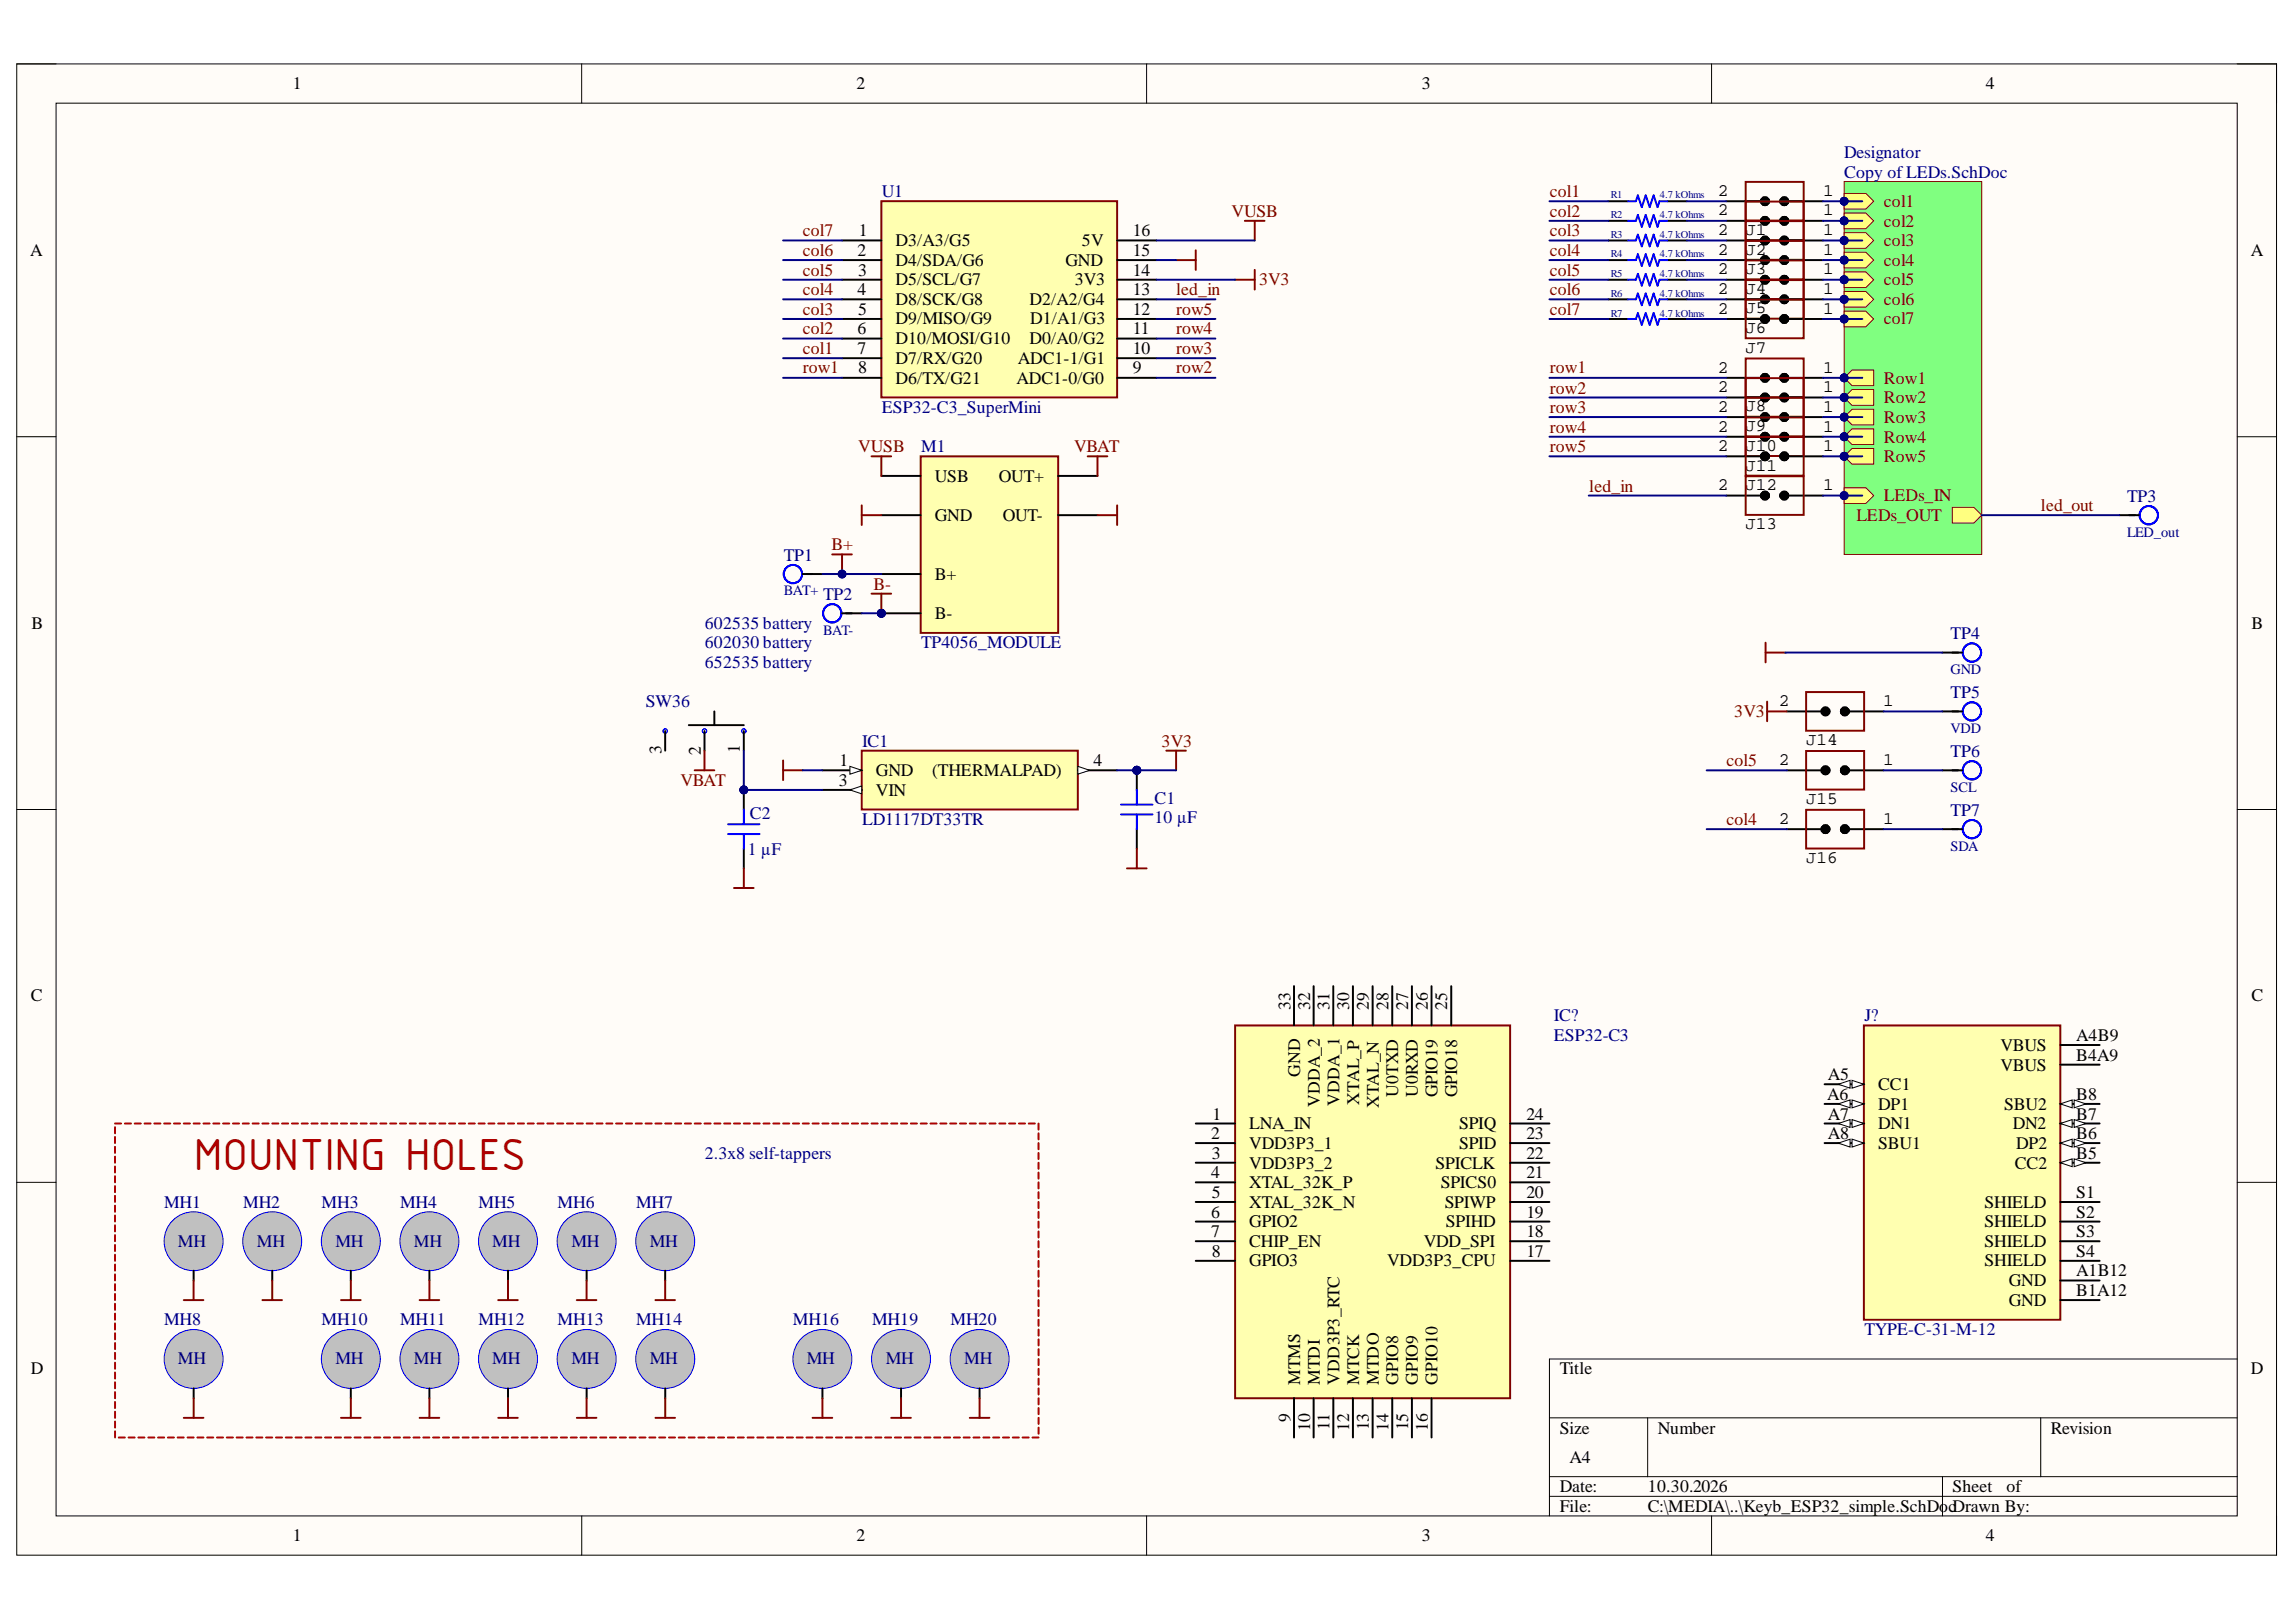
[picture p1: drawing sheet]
<svg xmlns="http://www.w3.org/2000/svg" width="297mm" height="210mm" viewBox="0 0 297 210" stroke-linecap="round" stroke-linejoin="round" font-family="sans-serif">
<defs><g id="words">
<text font-size="6.3" fill="#c00" x="25.1" y="151.4">MOUNTING HOLES</text>
<g font-size="2.3">
<text x="37.9" y="11.6">1</text>
<text x="110.8" y="11.6">2</text>
<text x="183.9" y="11.6">3</text>
<text x="256.9" y="11.6">4</text>
<text x="222.3" y="25.3">2</text>
<text x="222.3" y="27.9">2</text>
<text x="235.9" y="25.3">1</text>
<text x="235.9" y="27.9">1</text>
<text x="3.9" y="33.1">A</text>
<text x="111" y="33.1">2</text>
<text x="111" y="35.7">3</text>
<text x="111.1" y="30.6">1</text>
<text x="115.9" y="31.9">D3/A3/G5</text>
<text x="115.9" y="34.4">D4/SDA/G6</text>
<text x="137.9" y="34.4">GND</text>
<text x="140" y="31.9">5V</text>
<text x="146.6" y="35.7">14</text>
<text x="146.6" y="33.1">15</text>
<text x="146.6" y="30.6">16</text>
<text x="222.3" y="30.4">2</text>
<text x="222.3" y="32.9">2</text>
<text x="222.3" y="35.5">2</text>
<text x="225.8" y="30.4">J1</text>
<text x="225.8" y="32.9">J2</text>
<text x="225.8" y="35.5">J3</text>
<text x="235.9" y="30.4">1</text>
<text x="235.9" y="32.9">1</text>
<text x="235.9" y="35.5">1</text>
<text x="291.2" y="33.1">A</text>
<text x="111" y="38.2">4</text>
<text x="111" y="40.7">5</text>
<text x="115.9" y="36.9">D5/SCL/G7</text>
<text x="115.9" y="39.5">D8/SCK/G8</text>
<text x="115.9" y="42">D9/MISO/G9</text>
<text x="133.2" y="39.5">D2/A2/G4</text>
<text x="133.3" y="42">D1/A1/G3</text>
<text x="139" y="36.9">3V3</text>
<text x="146.6" y="40.7">12</text>
<text x="146.6" y="38.2">13</text>
<text x="222.3" y="38.1">2</text>
<text x="222.3" y="40.6">2</text>
<text x="225.8" y="38">J4</text>
<text x="225.8" y="40.6">J5</text>
<text x="235.9" y="38.1">1</text>
<text x="235.9" y="40.6">1</text>
<text x="111" y="43.3">6</text>
<text x="111" y="45.8">7</text>
<text x="115.9" y="44.5">D10/MOSI/G10</text>
<text x="115.9" y="47.1">D7/RX/G20</text>
<text x="131.7" y="47.1">ADC1-1/G1</text>
<text x="133.2" y="44.5">D0/A0/G2</text>
<text x="146.6" y="45.8">10</text>
<text x="146.6" y="43.3">11</text>
<text x="225.8" y="43.1">J6</text>
<text x="225.8" y="45.6">J7</text>
<text x="111" y="48.3">8</text>
<text x="115.9" y="49.7">D6/TX/G21</text>
<text x="131.5" y="49.7">ADC1-0/G0</text>
<text x="146.6" y="48.3">9</text>
<text x="222.3" y="48.2">2</text>
<text x="222.3" y="50.8">2</text>
<text x="222.3" y="53.3">2</text>
<text x="225.8" y="53.2">J8</text>
<text x="235.9" y="48.2">1</text>
<text x="235.9" y="50.8">1</text>
<text x="235.9" y="53.3">1</text>
<text x="222.3" y="55.8">2</text>
<text x="222.3" y="58.4">2</text>
<text x="225.8" y="55.8">J9</text>
<text x="225.8" y="58.4">J10</text>
<text x="235.9" y="55.8">1</text>
<text x="235.9" y="58.4">1</text>
<text x="120.9" y="62.3">USB</text>
<text x="129.2" y="62.3">OUT+</text>
<text x="222.3" y="63.4">2</text>
<text x="225.8" y="60.9">J11</text>
<text x="225.8" y="63.4">J12</text>
<text x="235.9" y="63.4">1</text>
<text x="120.9" y="67.4">GND</text>
<text x="129.7" y="67.4">OUT-</text>
<text x="225.8" y="68.5">J13</text>
<text x="120.9" y="75">B+</text>
<text x="4.1" y="81.4">B</text>
<text x="120.9" y="80.1">B-</text>
<text x="291.3" y="81.4">B</text>
<text x="230.1" y="91.4">2</text>
<text x="243.7" y="91.4">1</text>
<text x="85.6" y="97.6" transform="rotate(-90 85.6 97.6)">3</text>
<text x="90.7" y="97.7" transform="rotate(-90 90.7 97.7)">2</text>
<text x="95.7" y="97.5" transform="rotate(-90 95.7 97.5)">1</text>
<text x="108.5" y="101.7">3</text>
<text x="108.6" y="99.2">1</text>
<text x="113.3" y="100.4">GND</text>
<text x="120.6" y="100.4">(THERMALPAD)</text>
<text x="141.5" y="99.2">4</text>
<text x="230.1" y="99">2</text>
<text x="233.7" y="96.4">J14</text>
<text x="243.7" y="99">1</text>
<text x="113.3" y="103">VIN</text>
<text x="230.1" y="106.6">2</text>
<text x="233.7" y="104.1">J15</text>
<text x="243.7" y="106.6">1</text>
<text x="233.7" y="111.7">J16</text>
<text x="4" y="129.6">C</text>
<text x="166.9" y="130.7" transform="rotate(-90 166.9 130.7)">33</text>
<text x="169.5" y="130.7" transform="rotate(-90 169.5 130.7)">32</text>
<text x="172" y="130.7" transform="rotate(-90 172 130.7)">31</text>
<text x="174.6" y="130.7" transform="rotate(-90 174.6 130.7)">30</text>
<text x="177.1" y="130.7" transform="rotate(-90 177.1 130.7)">29</text>
<text x="179.6" y="130.7" transform="rotate(-90 179.6 130.7)">28</text>
<text x="182.2" y="130.7" transform="rotate(-90 182.2 130.7)">27</text>
<text x="184.7" y="130.7" transform="rotate(-90 184.7 130.7)">26</text>
<text x="187.2" y="130.7" transform="rotate(-90 187.2 130.7)">25</text>
<text x="291.3" y="129.6">C</text>
<text x="258.8" y="136">VBUS</text>
<text x="268.6" y="134.7">A4B9</text>
<text x="268.6" y="137.3">B4A9</text>
<text x="168.2" y="139.3" transform="rotate(-90 168.2 139.3)">GND</text>
<text x="170.7" y="143.3" transform="rotate(-90 170.7 143.3)">VDDA_2</text>
<text x="173.3" y="143.1" transform="rotate(-90 173.3 143.1)">VDDA_1</text>
<text x="175.8" y="142.9" transform="rotate(-90 175.8 142.9)">XTAL_P</text>
<text x="178.4" y="143.4" transform="rotate(-90 178.4 143.4)">XTAL_N</text>
<text x="180.9" y="141.9" transform="rotate(-90 180.9 141.9)">U0TXD</text>
<text x="183.4" y="142" transform="rotate(-90 183.4 142)">U0RXD</text>
<text x="186" y="142" transform="rotate(-90 186 142)">GPIO19</text>
<text x="188.5" y="142" transform="rotate(-90 188.5 142)">GPIO18</text>
<text x="236.4" y="142.4">A6</text>
<text x="236.5" y="139.8">A5</text>
<text x="243" y="141.1">CC1</text>
<text x="243" y="143.6">DP1</text>
<text x="258.8" y="138.5">VBUS</text>
<text x="259.3" y="143.6">SBU2</text>
<text x="268.6" y="142.4">B8</text>
<text x="156.7" y="147.4">2</text>
<text x="156.8" y="150">3</text>
<text x="156.9" y="144.9">1</text>
<text x="161.6" y="146.2">LNA_IN</text>
<text x="161.6" y="148.7">VDD3P3_1</text>
<text x="188.8" y="146.2">SPIQ</text>
<text x="188.8" y="148.7">SPID</text>
<text x="197.5" y="144.9">24</text>
<text x="197.5" y="147.4">23</text>
<text x="197.5" y="150">22</text>
<text x="236.5" y="144.9">A7</text>
<text x="236.5" y="147.4">A8</text>
<text x="243" y="146.2">DN1</text>
<text x="243" y="148.7">SBU1</text>
<text x="260.4" y="146.2">DN2</text>
<text x="260.8" y="148.7">DP2</text>
<text x="268.6" y="144.9">B7</text>
<text x="268.6" y="147.4">B6</text>
<text x="268.6" y="150">B5</text>
<text x="156.7" y="152.5">4</text>
<text x="156.8" y="155">5</text>
<text x="161.6" y="151.2">VDD3P3_2</text>
<text x="161.6" y="153.8">XTAL_32K_P</text>
<text x="185.7" y="151.2">SPICLK</text>
<text x="186.4" y="153.8">SPICS0</text>
<text x="197.5" y="152.5">21</text>
<text x="197.5" y="155">20</text>
<text x="260.6" y="151.2">CC2</text>
<text x="268.6" y="155">S1</text>
<text x="156.7" y="157.6">6</text>
<text x="156.7" y="160.1">7</text>
<text x="161.6" y="156.3">XTAL_32K_N</text>
<text x="161.6" y="158.8">GPIO2</text>
<text x="161.6" y="161.4">CHIP_EN</text>
<text x="184.2" y="161.4">VDD_SPI</text>
<text x="186.9" y="156.3">SPIWP</text>
<text x="187.1" y="158.8">SPIHD</text>
<text x="197.5" y="157.6">19</text>
<text x="197.5" y="160.1">18</text>
<text x="256.8" y="156.3">SHIELD</text>
<text x="256.8" y="158.8">SHIELD</text>
<text x="256.8" y="161.4">SHIELD</text>
<text x="268.6" y="157.6">S2</text>
<text x="268.6" y="160.1">S3</text>
<text x="156.8" y="162.6">8</text>
<text x="161.6" y="163.9">GPIO3</text>
<text x="179.5" y="163.9">VDD3P3_CPU</text>
<text x="197.5" y="162.6">17</text>
<text x="256.8" y="163.9">SHIELD</text>
<text x="259.9" y="166.4">GND</text>
<text x="268.6" y="162.6">S4</text>
<text x="268.6" y="165.2">A1B12</text>
<text x="268.6" y="167.7">B1A12</text>
<text x="259.9" y="169">GND</text>
<text x="4" y="177.8">D</text>
<text x="168.2" y="179.2" transform="rotate(-90 168.2 179.2)">MTMS</text>
<text x="170.7" y="179.2" transform="rotate(-90 170.7 179.2)">MTDI</text>
<text x="173.3" y="179.2" transform="rotate(-90 173.3 179.2)">VDD3P3_RTC</text>
<text x="175.8" y="179.2" transform="rotate(-90 175.8 179.2)">MTCK</text>
<text x="178.4" y="179.2" transform="rotate(-90 178.4 179.2)">MTDO</text>
<text x="180.9" y="179.2" transform="rotate(-90 180.9 179.2)">GPIO8</text>
<text x="183.4" y="179.2" transform="rotate(-90 183.4 179.2)">GPIO9</text>
<text x="186" y="179.2" transform="rotate(-90 186 179.2)">GPIO10</text>
<text x="201.8" y="177.8">Title</text>
<text x="291.2" y="177.8">D</text>
<text x="166.9" y="184" transform="rotate(-90 166.9 184)">9</text>
<text x="169.5" y="185.2" transform="rotate(-90 169.5 185.2)">10</text>
<text x="172" y="185" transform="rotate(-90 172 185)">11</text>
<text x="174.6" y="185.2" transform="rotate(-90 174.6 185.2)">12</text>
<text x="177.1" y="185.1" transform="rotate(-90 177.1 185.1)">13</text>
<text x="179.6" y="185.2" transform="rotate(-90 179.6 185.2)">14</text>
<text x="182.2" y="185.1" transform="rotate(-90 182.2 185.1)">15</text>
<text x="184.7" y="185.2" transform="rotate(-90 184.7 185.2)">16</text>
<text x="201.8" y="185.5">Size</text>
<text x="214.5" y="185.5">Number</text>
<text x="265.3" y="185.5">Revision</text>
<text x="203.1" y="189.3">A4</text>
<text x="201.8" y="193.1">Date:</text>
<text x="201.8" y="195.7">File:</text>
<text x="213.2" y="193.1">10.30.2026</text>
<text x="213.2" y="195.7">C:\MEDIA\..\Keyb_ESP32_simple.SchDocDrawn By:</text>
<text x="252.6" y="193.1">Sheet</text>
<text x="259.6" y="193.1">of</text>
<text x="37.9" y="199.5">1</text>
<text x="110.8" y="199.5">2</text>
<text x="183.9" y="199.5">3</text>
<text x="256.9" y="199.5">4</text>
</g>
<g font-size="2.3" fill="#000080">
<text x="238.6" y="20.4">Designator</text>
<text x="238.6" y="23">Copy ofLEDs.SchDoc</text>
<text x="114.1" y="25.5">U1</text>
<text x="114.1" y="53.5">ESP32-C3_SuperMini</text>
<text x="119.2" y="58.5">M1</text>
<text x="275.2" y="65">TP3</text>
<text x="101.4" y="72.6">TP1</text>
<text x="106.5" y="77.6">TP2</text>
<text x="91.2" y="81.4">602535 battery</text>
<text x="91.2" y="83.9">602030 battery</text>
<text x="119.2" y="83.9">TP4056_MODULE</text>
<text x="252.4" y="82.7">TP4</text>
<text x="91.2" y="86.4">652535 battery</text>
<text x="83.6" y="91.5">SW36</text>
<text x="252.4" y="90.3">TP5</text>
<text x="111.5" y="96.6">IC1</text>
<text x="252.4" y="98">TP6</text>
<text x="97" y="106">C2</text>
<text x="111.5" y="106.8">LD1117DT33TR</text>
<text x="149.4" y="106.5">10 µF</text>
<text x="149.4" y="104">C1</text>
<text x="252.4" y="105.6">TP7</text>
<text x="96.7" y="110.6">1 µF</text>
<text x="201" y="132.1">IC?</text>
<text x="201" y="134.7">ESP32-C3</text>
<text x="241.2" y="132.1">J?</text>
<text x="91.2" y="150">2.3x8 self-tappers</text>
<text x="21.2" y="156.3">MH1</text>
<text x="23" y="161.4">MH</text>
<text x="31.5" y="156.3">MH2</text>
<text x="33.2" y="161.4">MH</text>
<text x="41.6" y="156.3">MH3</text>
<text x="43.4" y="161.4">MH</text>
<text x="51.8" y="156.3">MH4</text>
<text x="53.5" y="161.4">MH</text>
<text x="61.9" y="156.3">MH5</text>
<text x="63.7" y="161.4">MH</text>
<text x="72.1" y="156.3">MH6</text>
<text x="73.9" y="161.4">MH</text>
<text x="82.3" y="156.3">MH7</text>
<text x="84.1" y="161.4">MH</text>
<text x="21.2" y="171.5">MH8</text>
<text x="41.6" y="171.5">MH10</text>
<text x="51.8" y="171.5">MH11</text>
<text x="61.9" y="171.5">MH12</text>
<text x="72.1" y="171.5">MH13</text>
<text x="82.3" y="171.5">MH14</text>
<text x="102.6" y="171.5">MH16</text>
<text x="112.8" y="171.5">MH19</text>
<text x="123" y="171.5">MH20</text>
<text x="241.2" y="172.8">TYPE-C-31-M-12</text>
<text x="23" y="176.6">MH</text>
<text x="43.4" y="176.6">MH</text>
<text x="53.5" y="176.6">MH</text>
<text x="63.7" y="176.6">MH</text>
<text x="73.9" y="176.6">MH</text>
<text x="84.1" y="176.6">MH</text>
<text x="104.4" y="176.6">MH</text>
<text x="114.6" y="176.6">MH</text>
<text x="124.7" y="176.6">MH</text>
</g>
<g font-size="2.3" fill="#800000">
<text x="159.3" y="28">VUSB</text>
<text x="200.5" y="25.5">col1</text>
<text x="200.5" y="28">col2</text>
<text x="243.7" y="26.8">col1</text>
<text x="243.7" y="29.3">col2</text>
<text x="103.9" y="35.7">col5</text>
<text x="103.9" y="33.1">col6</text>
<text x="103.9" y="30.6">col7</text>
<text x="200.5" y="30.6">col3</text>
<text x="200.5" y="33.1">col4</text>
<text x="200.5" y="35.7">col5</text>
<text x="243.7" y="34.4">col4</text>
<text x="243.7" y="31.9">col3</text>
<text x="103.9" y="40.7">col3</text>
<text x="103.9" y="38.2">col4</text>
<text x="152.1" y="38.2">led_in</text>
<text x="152.1" y="40.7">row5</text>
<text x="162.9" y="36.9">3V3</text>
<text x="200.5" y="38.2">col6</text>
<text x="200.5" y="40.7">col7</text>
<text x="243.7" y="42">col7</text>
<text x="243.7" y="36.9">col5</text>
<text x="243.7" y="39.5">col6</text>
<text x="103.9" y="45.8">col1</text>
<text x="103.9" y="43.3">col2</text>
<text x="152.1" y="45.8">row3</text>
<text x="152.1" y="43.3">row4</text>
<text x="103.9" y="48.3">row1</text>
<text x="152.1" y="48.3">row2</text>
<text x="200.5" y="48.3">row1</text>
<text x="200.5" y="50.9">row2</text>
<text x="200.5" y="53.5">row3</text>
<text x="243.7" y="49.7">Row1</text>
<text x="243.7" y="52.2">Row2</text>
<text x="111" y="58.5">VUSB</text>
<text x="139" y="58.5">VBAT</text>
<text x="200.5" y="56">row4</text>
<text x="200.5" y="58.5">row5</text>
<text x="243.7" y="59.8">Row5</text>
<text x="243.7" y="54.7">Row3</text>
<text x="243.7" y="57.3">Row4</text>
<text x="205.6" y="63.6">led_in</text>
<text x="243.7" y="64.9">LEDs_IN</text>
<text x="107.6" y="71.2">B+</text>
<text x="240.2" y="67.4">LEDs_OUT</text>
<text x="264" y="66.2">led_out</text>
<text x="113" y="76.3">B-</text>
<text x="224.4" y="92.8">3V3</text>
<text x="88" y="101.7">VBAT</text>
<text x="150.3" y="96.6">3V3</text>
<text x="223.4" y="99.2">col5</text>
<text x="223.4" y="106.8">col4</text>
</g>
<g font-size="1.9" fill="#000080">
<text x="275.2" y="69.4">LED_out</text>
<text x="101.4" y="77">BAT+</text>
<text x="106.5" y="82.1">BAT-</text>
<text x="252.4" y="87.3">GND</text>
<text x="252.4" y="94.9">VDD</text>
<text x="252.4" y="102.5">SCL</text>
<text x="252.4" y="110.1">SDA</text>
</g>
<g font-size="1.4" fill="#000080">
<text x="208.4" y="28.2">R2</text>
<text x="208.4" y="25.7">R1</text>
<text x="214.7" y="28.2">4.7 kOhms</text>
<text x="214.7" y="25.7">4.7 kOhms</text>
<text x="208.4" y="35.9">R5</text>
<text x="208.4" y="33.3">R4</text>
<text x="208.4" y="30.8">R3</text>
<text x="214.7" y="35.9">4.7 kOhms</text>
<text x="214.7" y="33.3">4.7 kOhms</text>
<text x="214.7" y="30.8">4.7 kOhms</text>
<text x="208.4" y="41">R7</text>
<text x="208.4" y="38.4">R6</text>
<text x="214.7" y="41">4.7 kOhms</text>
<text x="214.7" y="38.4">4.7 kOhms</text>
</g>
</g></defs>
<path d="M2.2 8.3h292.3v193h-292.3z" fill-rule="evenodd" fill="#fffcf8"/>
<path d="M2.2 8.3h292.3v193h-292.3z" fill="none" stroke="#000" stroke-width=".13"/>
<path d="M7.3 13.4h282.1v182.8h-282.1z" fill-rule="evenodd" fill="#fffcf8"/>
<g fill="none" stroke="#000" stroke-width=".13">
<path d="M2.2 8.3h5.1M7.3 13.4h282.1v182.8h-282.1zM75.3 8.3v5M148.3 8.3v5M221.4 8.3v5.1M289.4 8.3h5.1v5.1M2.2 56.5h5.1M289.4 56.5h5.1M2.2 104.8h5.1M289.4 104.8h5.1M2.2 153h5.1M289.4 153h5.1"/>
<path d="M289.4 175.9h-88.9v20.3M75.3 196.2v5.1M148.3 196.2v5.1M200.5 183.5h88.9M200.5 191.1h88.9M200.5 193.6h88.9M213.2 183.5v7.6M221.4 196.2v5.1M251.3 191.1v5.1M264 183.5v7.6M294.5 196.2v5.1"/>
</g>
<path d="M114 26h30.5v25.4h-30.5z" fill-rule="evenodd" fill="#ffffb0"/>
<path d="M114 26h30.5v25.4h-30.5zM159.8 36.2h2.5M161.1 28.6h2.5M162.3 28.6v2.5M162.3 34.9v2.6" fill="none" stroke="#800000" stroke-width=".25"/>
<g fill="none" stroke="#000" stroke-width=".25">
<path d="M108.9 31.1h5.1M108.9 33.7h5.1M108.9 36.2h5.1M108.9 38.7h5.1M144.5 31.1h5.1M144.5 33.7h5.1M144.5 36.2h5.1M144.5 38.7h5.1M108.9 41.3h5.1M108.9 43.8h5.1M108.9 46.4h5.1M108.9 48.9h5.1"/>
<path d="M144.5 41.3h5.1M144.5 43.8h5.1M144.5 46.4h5.1M144.5 48.9h5.1"/>
</g>
<circle cx="114" cy="79.4" r=".51" fill="#000080"/>
<circle cx="114" cy="79.4" r=".51" fill="none" stroke="#000080" stroke-width=".13"/>
<path d="M119.1 59.1h17.8v22.8h-17.8z" fill-rule="evenodd" fill="#ffffb0"/>
<path d="M119.1 59.1h17.8v22.8h-17.8z" fill="none" stroke="#800000" stroke-width=".25"/>
<path d="M114 61.6h5.1M114 66.7h5.1M114 74.3h5.1M114 79.4h5.1M136.9 61.6h5.1M136.9 66.7h5.1" fill="none" stroke="#000" stroke-width=".25"/>
<circle cx="114" cy="79.4" r=".51" fill="#000080"/>
<circle cx="114" cy="79.4" r=".51" fill="none" stroke="#000080" stroke-width=".13"/>
<path d="M111.5 97.1h27.9v7.7h-27.9z" fill-rule="evenodd" fill="#ffffb0"/>
<path d="M111.5 97.1h27.9v7.7h-27.9z" fill="none" stroke="#800000" stroke-width=".25"/>
<path d="M106.4 99.7h5.1" fill="none" stroke="#000" stroke-width=".25"/>
<path d="M110 99.2l1.5 .5-1.5 .5z" fill="#f8fcff"/>
<path d="M110 99.2l1.5 .5-1.5 .5z" fill="none" stroke="#000" stroke-width=".13"/>
<path d="M106.4 102.2h5.1" fill="none" stroke="#000" stroke-width=".25"/>
<path d="M110 102.2l1.5-.5v1z" fill="#f8fcff"/>
<path d="M110 102.2l1.5-.5v1z" fill="none" stroke="#000" stroke-width=".13"/>
<path d="M139.4 99.7h5.1" fill="none" stroke="#000" stroke-width=".25"/>
<path d="M139.4 99.2l1.6 .5-1.6 .5z" fill="#f8fcff"/>
<path d="M139.4 99.2l1.6 .5-1.6 .5z" fill="none" stroke="#000" stroke-width=".13"/>
<circle cx="147.1" cy="99.7" r=".51" fill="#000080"/>
<circle cx="147.1" cy="99.7" r=".51" fill="none" stroke="#000080" stroke-width=".13"/>
<path d="M147.1 99.7v2.5M147.1 107.3v2.5" fill="none" stroke="#000" stroke-width=".25"/>
<circle cx="147.1" cy="99.7" r=".51" fill="#000080"/>
<circle cx="147.1" cy="99.7" r=".51" fill="none" stroke="#000080" stroke-width=".13"/>
<path d="M145 104.1h4.1M145 105.4h4.1M147.1 102.2v1.9M147.1 105.4v1.9" fill="none" stroke="#00f" stroke-width=".25"/>
<path d="M145.8 112.4h2.5M147.1 109.8v2.6" fill="none" stroke="#800000" stroke-width=".25"/>
<circle cx="96.2" cy="102.2" r=".51" fill="#000080"/>
<circle cx="96.2" cy="102.2" r=".51" fill="none" stroke="#000080" stroke-width=".13"/>
<path d="M96.2 102.2v2.6M96.2 109.8v2.6" fill="none" stroke="#000" stroke-width=".25"/>
<circle cx="96.2" cy="102.2" r=".51" fill="#000080"/>
<circle cx="96.2" cy="102.2" r=".51" fill="none" stroke="#000080" stroke-width=".13"/>
<g fill="none" stroke="#00f" stroke-width=".25">
<path d="M94.2 106.7h4.1M94.2 107.9h4.1M96.2 104.8v1.9M96.2 107.9v1.9"/>
<circle cx="102.6" cy="74.3" r="1.19"/>
<circle cx="107.7" cy="79.4" r="1.19"/>
</g>
<path d="M107.7 71.7h2.5M108.9 71.7v2.6M101.3 98.4v2.6M101.3 99.7h2.6M95 114.9h2.5M96.2 112.4v2.5" fill="none" stroke="#800000" stroke-width=".25"/>
<path d="M103.9 74.3h2.5M108.9 79.4h2.6" fill="none" stroke="#000" stroke-width=".25"/>
<circle cx="108.9" cy="74.3" r=".51" fill="#000080"/>
<circle cx="108.9" cy="74.3" r=".51" fill="none" stroke="#000080" stroke-width=".13"/>
<path d="M112.7 76.8h2.6M114 76.8v2.6" fill="none" stroke="#800000" stroke-width=".25"/>
<circle cx="114" cy="79.4" r=".51" fill="#000080"/>
<circle cx="114" cy="79.4" r=".51" fill="none" stroke="#000080" stroke-width=".13"/>
<path d="M152.2 33.7h2.5M154.7 32.4v2.5M112.7 59.1h2.6M114 59.1v2.5M140.7 59.1h2.6M142 59.1v2.5M111.5 65.4v2.5M111.5 66.7h2.5M142 66.7h2.5M144.5 65.4v2.5M150.9 97.1h2.5M152.2 97.1v2.6" fill="none" stroke="#800000" stroke-width=".25"/>
<path d="M238.6 23.5h17.8v48.2h-17.8z" fill-rule="evenodd" fill="#80ff80"/>
<path d="M238.6 23.5h17.8v48.2h-17.8z" fill="none" stroke="#800000" stroke-width=".13"/>
<circle cx="238.6" cy="26" r=".51" fill="#000080"/>
<circle cx="238.6" cy="26" r=".51" fill="none" stroke="#000080" stroke-width=".13"/>
<circle cx="238.6" cy="33.7" r=".51" fill="#000080"/>
<circle cx="238.6" cy="33.7" r=".51" fill="none" stroke="#000080" stroke-width=".13"/>
<circle cx="238.6" cy="28.6" r=".51" fill="#000080"/>
<circle cx="238.6" cy="28.6" r=".51" fill="none" stroke="#000080" stroke-width=".13"/>
<circle cx="238.6" cy="41.3" r=".51" fill="#000080"/>
<circle cx="238.6" cy="41.3" r=".51" fill="none" stroke="#000080" stroke-width=".13"/>
<circle cx="238.6" cy="36.2" r=".51" fill="#000080"/>
<circle cx="238.6" cy="36.2" r=".51" fill="none" stroke="#000080" stroke-width=".13"/>
<circle cx="238.6" cy="31.1" r=".51" fill="#000080"/>
<circle cx="238.6" cy="31.1" r=".51" fill="none" stroke="#000080" stroke-width=".13"/>
<circle cx="238.6" cy="38.7" r=".51" fill="#000080"/>
<circle cx="238.6" cy="38.7" r=".51" fill="none" stroke="#000080" stroke-width=".13"/>
<circle cx="238.6" cy="59.1" r=".51" fill="#000080"/>
<circle cx="238.6" cy="59.1" r=".51" fill="none" stroke="#000080" stroke-width=".13"/>
<circle cx="238.6" cy="48.9" r=".51" fill="#000080"/>
<circle cx="238.6" cy="48.9" r=".51" fill="none" stroke="#000080" stroke-width=".13"/>
<circle cx="238.6" cy="51.4" r=".51" fill="#000080"/>
<circle cx="238.6" cy="51.4" r=".51" fill="none" stroke="#000080" stroke-width=".13"/>
<circle cx="238.6" cy="54" r=".51" fill="#000080"/>
<circle cx="238.6" cy="54" r=".51" fill="none" stroke="#000080" stroke-width=".13"/>
<circle cx="238.6" cy="56.5" r=".51" fill="#000080"/>
<circle cx="238.6" cy="56.5" r=".51" fill="none" stroke="#000080" stroke-width=".13"/>
<circle cx="238.6" cy="64.1" r=".51" fill="#000080"/>
<circle cx="238.6" cy="64.1" r=".51" fill="none" stroke="#000080" stroke-width=".13"/>
<path d="M238.6 25h2.8l1 1-1 1.1h-2.8z" fill-rule="evenodd" fill="#ffff80"/>
<path d="M238.6 25h2.8l1 1-1 1.1h-2.8z" fill="none" stroke="#800000" stroke-width=".13"/>
<circle cx="238.6" cy="26" r=".51" fill="#000080"/>
<circle cx="238.6" cy="26" r=".51" fill="none" stroke="#000080" stroke-width=".13"/>
<path d="M238.6 32.6h2.8l1 1.1-1 1h-2.8z" fill-rule="evenodd" fill="#ffff80"/>
<path d="M238.6 32.6h2.8l1 1.1-1 1h-2.8z" fill="none" stroke="#800000" stroke-width=".13"/>
<circle cx="238.6" cy="33.7" r=".51" fill="#000080"/>
<circle cx="238.6" cy="33.7" r=".51" fill="none" stroke="#000080" stroke-width=".13"/>
<path d="M238.6 27.6h2.8l1 1-1 1h-2.8z" fill-rule="evenodd" fill="#ffff80"/>
<path d="M238.6 27.6h2.8l1 1-1 1h-2.8z" fill="none" stroke="#800000" stroke-width=".13"/>
<circle cx="238.6" cy="28.6" r=".51" fill="#000080"/>
<circle cx="238.6" cy="28.6" r=".51" fill="none" stroke="#000080" stroke-width=".13"/>
<path d="M238.6 40.3h2.8l1 1-1 1h-2.8z" fill-rule="evenodd" fill="#ffff80"/>
<path d="M238.6 40.3h2.8l1 1-1 1h-2.8z" fill="none" stroke="#800000" stroke-width=".13"/>
<circle cx="238.6" cy="41.3" r=".51" fill="#000080"/>
<circle cx="238.6" cy="41.3" r=".51" fill="none" stroke="#000080" stroke-width=".13"/>
<path d="M238.6 35.2h2.8l1 1-1 1h-2.8z" fill-rule="evenodd" fill="#ffff80"/>
<path d="M238.6 35.2h2.8l1 1-1 1h-2.8z" fill="none" stroke="#800000" stroke-width=".13"/>
<circle cx="238.6" cy="36.2" r=".51" fill="#000080"/>
<circle cx="238.6" cy="36.2" r=".51" fill="none" stroke="#000080" stroke-width=".13"/>
<path d="M238.6 30.1h2.8l1 1-1 1h-2.8z" fill-rule="evenodd" fill="#ffff80"/>
<path d="M238.6 30.1h2.8l1 1-1 1h-2.8z" fill="none" stroke="#800000" stroke-width=".13"/>
<circle cx="238.6" cy="31.1" r=".51" fill="#000080"/>
<circle cx="238.6" cy="31.1" r=".51" fill="none" stroke="#000080" stroke-width=".13"/>
<path d="M238.6 37.7h2.8l1 1-1 1.1h-2.8z" fill-rule="evenodd" fill="#ffff80"/>
<path d="M238.6 37.7h2.8l1 1-1 1.1h-2.8z" fill="none" stroke="#800000" stroke-width=".13"/>
<circle cx="238.6" cy="38.7" r=".51" fill="#000080"/>
<circle cx="238.6" cy="38.7" r=".51" fill="none" stroke="#000080" stroke-width=".13"/>
<path d="M238.6 59.1l1-1.1h2.8v2.1h-2.8z" fill-rule="evenodd" fill="#ffff80"/>
<path d="M238.6 59.1l1-1.1h2.8v2.1h-2.8z" fill="none" stroke="#800000" stroke-width=".13"/>
<circle cx="238.6" cy="59.1" r=".51" fill="#000080"/>
<circle cx="238.6" cy="59.1" r=".51" fill="none" stroke="#000080" stroke-width=".13"/>
<path d="M238.6 48.9l1-1h2.8v2h-2.8z" fill-rule="evenodd" fill="#ffff80"/>
<path d="M238.6 48.9l1-1h2.8v2h-2.8z" fill="none" stroke="#800000" stroke-width=".13"/>
<circle cx="238.6" cy="48.9" r=".51" fill="#000080"/>
<circle cx="238.6" cy="48.9" r=".51" fill="none" stroke="#000080" stroke-width=".13"/>
<path d="M239.6 50.4h2.8v2.1h-2.8l-1-1.1z" fill-rule="evenodd" fill="#ffff80"/>
<path d="M239.6 50.4h2.8v2.1h-2.8l-1-1.1z" fill="none" stroke="#800000" stroke-width=".13"/>
<circle cx="238.6" cy="51.4" r=".51" fill="#000080"/>
<circle cx="238.6" cy="51.4" r=".51" fill="none" stroke="#000080" stroke-width=".13"/>
<path d="M238.6 54l1-1h2.8v2h-2.8z" fill-rule="evenodd" fill="#ffff80"/>
<path d="M238.6 54l1-1h2.8v2h-2.8z" fill="none" stroke="#800000" stroke-width=".13"/>
<circle cx="238.6" cy="54" r=".51" fill="#000080"/>
<circle cx="238.6" cy="54" r=".51" fill="none" stroke="#000080" stroke-width=".13"/>
<path d="M239.6 55.5h2.8v2h-2.8l-1-1z" fill-rule="evenodd" fill="#ffff80"/>
<path d="M239.6 55.5h2.8v2h-2.8l-1-1z" fill="none" stroke="#800000" stroke-width=".13"/>
<circle cx="238.6" cy="56.5" r=".51" fill="#000080"/>
<circle cx="238.6" cy="56.5" r=".51" fill="none" stroke="#000080" stroke-width=".13"/>
<path d="M238.6 63.1h2.8l1 1-1 1h-2.8z" fill-rule="evenodd" fill="#ffff80"/>
<path d="M238.6 63.1h2.8l1 1-1 1h-2.8z" fill="none" stroke="#800000" stroke-width=".13"/>
<circle cx="238.6" cy="64.1" r=".51" fill="#000080"/>
<circle cx="238.6" cy="64.1" r=".51" fill="none" stroke="#000080" stroke-width=".13"/>
<path d="M252.6 65.7h2.8l1 1-1 1h-2.8z" fill-rule="evenodd" fill="#ffff80"/>
<path d="M252.6 65.7h2.8l1 1-1 1h-2.8z" fill="none" stroke="#800000" stroke-width=".13"/>
<path d="M274.2 66.7h2.5" fill="none" stroke="#000" stroke-width=".25"/>
<circle cx="278" cy="66.7" r="1.19" fill="none" stroke="#00f" stroke-width=".25"/>
<circle cx="25" cy="160.6" r="3.8" fill="#c0c0c0"/>
<circle cx="25" cy="160.6" r="3.8" fill="none" stroke="#00f" stroke-width=".13"/>
<path d="M25 164.4v1.3" fill="none" stroke="#000" stroke-width=".25"/>
<path d="M23.8 168.2h2.5M25 165.7v2.5" fill="none" stroke="#800000" stroke-width=".25"/>
<circle cx="35.2" cy="160.6" r="3.8" fill="#c0c0c0"/>
<circle cx="35.2" cy="160.6" r="3.8" fill="none" stroke="#00f" stroke-width=".13"/>
<path d="M35.2 164.4v1.3" fill="none" stroke="#000" stroke-width=".25"/>
<path d="M33.9 168.2h2.6M35.2 165.7v2.5" fill="none" stroke="#800000" stroke-width=".25"/>
<circle cx="45.4" cy="160.6" r="3.8" fill="#c0c0c0"/>
<circle cx="45.4" cy="160.6" r="3.8" fill="none" stroke="#00f" stroke-width=".13"/>
<path d="M45.4 164.4v1.3" fill="none" stroke="#000" stroke-width=".25"/>
<path d="M44.1 168.2h2.6M45.4 165.7v2.5" fill="none" stroke="#800000" stroke-width=".25"/>
<circle cx="55.6" cy="160.6" r="3.8" fill="#c0c0c0"/>
<circle cx="55.6" cy="160.6" r="3.8" fill="none" stroke="#00f" stroke-width=".13"/>
<path d="M55.6 164.4v1.3" fill="none" stroke="#000" stroke-width=".25"/>
<path d="M54.3 168.2h2.5M55.6 165.7v2.5" fill="none" stroke="#800000" stroke-width=".25"/>
<circle cx="65.7" cy="160.6" r="3.8" fill="#c0c0c0"/>
<circle cx="65.7" cy="160.6" r="3.8" fill="none" stroke="#00f" stroke-width=".13"/>
<path d="M65.7 164.4v1.3" fill="none" stroke="#000" stroke-width=".25"/>
<path d="M64.4 168.2h2.6M65.7 165.7v2.5" fill="none" stroke="#800000" stroke-width=".25"/>
<circle cx="75.9" cy="160.6" r="3.8" fill="#c0c0c0"/>
<circle cx="75.9" cy="160.6" r="3.8" fill="none" stroke="#00f" stroke-width=".13"/>
<path d="M75.9 164.4v1.3" fill="none" stroke="#000" stroke-width=".25"/>
<path d="M74.6 168.2h2.6M75.9 165.7v2.5" fill="none" stroke="#800000" stroke-width=".25"/>
<circle cx="25" cy="175.9" r="3.8" fill="#c0c0c0"/>
<circle cx="25" cy="175.9" r="3.8" fill="none" stroke="#00f" stroke-width=".13"/>
<path d="M25.1 179.7v1.2" fill="none" stroke="#000" stroke-width=".25"/>
<path d="M23.8 183.5h2.5M25.1 180.9v2.6" fill="none" stroke="#800000" stroke-width=".25"/>
<circle cx="45.4" cy="175.9" r="3.8" fill="#c0c0c0"/>
<circle cx="45.4" cy="175.9" r="3.8" fill="none" stroke="#00f" stroke-width=".13"/>
<path d="M45.4 179.7v1.2" fill="none" stroke="#000" stroke-width=".25"/>
<path d="M44.1 183.5h2.6M45.4 180.9v2.6" fill="none" stroke="#800000" stroke-width=".25"/>
<circle cx="55.6" cy="175.9" r="3.8" fill="#c0c0c0"/>
<circle cx="55.6" cy="175.9" r="3.8" fill="none" stroke="#00f" stroke-width=".13"/>
<path d="M55.6 179.7v1.2" fill="none" stroke="#000" stroke-width=".25"/>
<path d="M54.3 183.5h2.5M55.6 180.9v2.6" fill="none" stroke="#800000" stroke-width=".25"/>
<circle cx="65.7" cy="175.9" r="3.8" fill="#c0c0c0"/>
<circle cx="65.7" cy="175.9" r="3.8" fill="none" stroke="#00f" stroke-width=".13"/>
<path d="M65.7 179.7v1.2" fill="none" stroke="#000" stroke-width=".25"/>
<path d="M64.5 183.5h2.5M65.7 180.9v2.6" fill="none" stroke="#800000" stroke-width=".25"/>
<circle cx="75.9" cy="175.9" r="3.8" fill="#c0c0c0"/>
<circle cx="75.9" cy="175.9" r="3.8" fill="none" stroke="#00f" stroke-width=".13"/>
<path d="M75.9 179.7v1.2" fill="none" stroke="#000" stroke-width=".25"/>
<path d="M74.6 183.5h2.6M75.9 180.9v2.6" fill="none" stroke="#800000" stroke-width=".25"/>
<circle cx="86.1" cy="160.6" r="3.8" fill="#c0c0c0"/>
<circle cx="86.1" cy="160.6" r="3.8" fill="none" stroke="#00f" stroke-width=".13"/>
<g fill="none" stroke="#000" stroke-width=".25">
<path d="M208.1 38.7h2.5M208.1 36.2h2.5M208.1 33.7h2.5M208.1 31.1h2.5M208.1 28.6h2.5M208.1 26h2.5M215.7 38.7h2.5M215.7 36.2h2.5M215.7 33.7h2.5M215.7 31.1h2.5M215.7 28.6h2.5M215.7 26h2.5"/>
<path d="M223.3 38.7h5M223.3 36.2h5M223.3 33.7h5M223.3 31.1h5M223.3 28.6h5M223.3 26h5M230.8 38.7h5M230.8 36.2h5M230.8 33.7h5M230.8 31.1h5M230.8 28.6h5M230.8 26h5"/>
<path d="M208.1 41.3h2.5M215.7 41.3h2.5M223.3 41.3h5M223.3 48.9h5M223.3 51.4h5M223.3 54h5M223.3 56.5h5M223.3 59.1h5M230.8 41.3h5M230.8 48.9h5M230.8 51.4h5M230.8 54h5"/>
<path d="M230.8 56.5h5M230.8 59.1h5M223.3 64.1h5M230.8 64.1h5M86.1 164.4v1.3"/>
</g>
<g fill="none" stroke="#800000" stroke-width=".25">
<path d="M225.8 23.5h7.5v5h-7.5zM225.8 26.1h7.5v5h-7.5zM225.8 28.6h7.5v5h-7.5zM225.8 31.2h7.5v5h-7.5zM225.8 33.7h7.5v5h-7.5zM225.8 36.2h7.5v5h-7.5zM225.8 38.8h7.5v5h-7.5zM225.8 46.4h7.5v5h-7.5zM225.8 48.9h7.5v5h-7.5zM225.8 51.5h7.5v5h-7.5zM225.8 54h7.5v5h-7.5zM225.8 56.6h7.5v5h-7.5z"/>
<path d="M225.8 61.6h7.5v5h-7.5zM84.8 168.2h2.5M86.1 165.7v2.5"/>
</g>
<g fill="none" stroke="#980000" stroke-width=".25">
<path d="M14.9 145.4h.8M14.9 145.9v.8M14.9 147.1v.8M14.9 148.4v.8M14.9 149.7v.8M14.9 150.9v.8M14.9 152.2v.8M14.9 153.5v.8M14.9 154.8v.7M14.9 156v.8M14.9 157.3v.8M14.9 158.6v.8"/>
<path d="M14.9 159.8v.8M16.2 145.4h.7M17.4 145.4h.8M18.7 145.4h.8M20 145.4h.8M21.2 145.4h.8M22.5 145.4h.8M23.8 145.4h.8M25 145.4h.8M26.3 145.4h.8M27.6 145.4h.8M28.9 145.4h.8"/>
<path d="M30.1 145.4h.8M31.4 145.4h.8M32.7 145.4h.8M33.9 145.4h.8M35.2 145.4h.8M36.5 145.4h.8M37.8 145.4h.8M39 145.4h.8M40.3 145.4h.8M41.6 145.4h.8M42.8 145.4h.8M44.1 145.4h.8"/>
<path d="M45.4 145.4h.8M46.7 145.4h.7M47.9 145.4h.8M49.2 145.4h.8M50.5 145.4h.8M51.7 145.4h.8M53 145.4h.8M54.3 145.4h.8M55.6 145.4h.7M56.8 145.4h.8M58.1 145.4h.8M59.4 145.4h.8"/>
<path d="M60.6 145.4h.8M61.9 145.4h.8M63.2 145.4h.8M64.4 145.4h.8M65.7 145.4h.8M67 145.4h.8M68.3 145.4h.8M69.5 145.4h.8M70.8 145.4h.8M72.1 145.4h.8M73.3 145.4h.8M74.6 145.4h.8"/>
<path d="M75.9 145.4h.8M77.2 145.4h.8M78.4 145.4h.8M79.7 145.4h.8M81 145.4h.8M82.2 145.4h.8M83.5 145.4h.8M84.8 145.4h.8M86.1 145.4h.8M87.3 145.4h.8M88.6 145.4h.8M89.9 145.4h.8"/>
<path d="M91.1 145.4h.8M92.4 145.4h.8M93.7 145.4h.8M95 145.4h.8M96.2 145.4h.8M97.5 145.4h.8M98.8 145.4h.8M100 145.4h.8M101.3 145.4h.8M102.6 145.4h.8M103.9 145.4h.7M105.1 145.4h.8"/>
<path d="M106.4 145.4h.8M107.7 145.4h.8M108.9 145.4h.8M110.2 145.4h.8M111.5 145.4h.8M112.7 145.4h.8M114 145.4h.8M115.3 145.4h.8M116.6 145.4h.8M117.8 145.4h.8M119.1 145.4h.8M120.4 145.4h.8"/>
<path d="M121.7 145.4h.7M122.9 145.4h.8M124.2 145.4h.8M125.5 145.4h.8M126.7 145.4h.8M128 145.4h.8M129.3 145.4h.8M130.5 145.4h.8M131.8 145.4h.8M133.1 145.4h.8M134.4 145.4v.8M134.4 146.7v.8"/>
<path d="M134.4 147.9v.8M134.4 149.2v.8M134.4 150.5v.8M134.4 151.7v.8M134.4 153v.8M134.4 154.3v.8M134.4 155.5v.8M134.4 156.8v.8M134.4 158.1v.8M134.4 159.4v.8M14.9 161.1v.8M14.9 162.4v.8"/>
<path d="M14.9 163.6v.8M14.9 164.9v.8M14.9 166.2v.8M14.9 167.5v.7M14.9 168.7v.8M14.9 170v.8M14.9 171.3v.8M14.9 172.5v.8M14.9 173.8v.8M14.9 175.1v.8M14.9 176.3v.8M14.9 177.6v.8"/>
<path d="M14.9 178.9v.8M134.4 160.6v.8M134.4 161.9v.8M134.4 163.2v.8M134.4 164.4v.8M134.4 165.7v.8M134.4 167v.8M134.4 168.2v.8M134.4 169.5v.8M134.4 170.8v.8M134.4 172.1v.7M134.4 173.3v.8"/>
<path d="M134.4 174.6v.8M134.4 175.9v.8M134.4 177.1v.8M134.4 178.4v.8M134.4 179.7v.8M14.9 180.1v.8M14.9 181.4v.8M14.9 182.7v.8M14.9 184v.8M14.9 185.2v.8M15.4 186h.8M16.6 186h.8"/>
<path d="M17.9 186h.8M19.2 186h.8M20.4 186h.8M21.7 186h.8M23 186h.8M24.3 186h.8M25.5 186h.8M26.8 186h.8M28.1 186h.8M29.3 186h.8M30.6 186h.8M31.9 186h.8"/>
<path d="M33.2 186h.7M34.4 186h.8M35.7 186h.8M37 186h.8M38.2 186h.8M39.5 186h.8M40.8 186h.8M42.1 186h.7M43.3 186h.8M44.6 186h.8M45.9 186h.8M47.1 186h.8"/>
<path d="M48.4 186h.8M49.7 186h.8M50.9 186h.8M52.2 186h.8M53.5 186h.8M54.8 186h.8M56 186h.8M57.3 186h.8M58.6 186h.8M59.8 186h.8M61.1 186h.8M62.4 186h.8"/>
<path d="M63.7 186h.8M64.9 186h.8M66.2 186h.8M67.5 186h.8M68.7 186h.8M70 186h.8M71.3 186h.8M72.6 186h.8M73.8 186h.8M75.1 186h.8M76.4 186h.8M77.6 186h.8"/>
<path d="M78.9 186h.8M80.2 186h.8M81.5 186h.7M82.7 186h.8M84 186h.8M85.3 186h.8M86.5 186h.8M87.8 186h.8M89.1 186h.8M90.4 186h.7M91.6 186h.8M92.9 186h.8"/>
<path d="M94.2 186h.8M95.4 186h.8M96.7 186h.8M98 186h.8M99.2 186h.8M100.5 186h.8M101.8 186h.8M103.1 186h.8M104.3 186h.8M105.6 186h.8M106.9 186h.8M108.1 186h.8"/>
<path d="M109.4 186h.8M110.7 186h.8M112 186h.8M113.2 186h.8M114.5 186h.8M115.8 186h.8M117 186h.8M118.3 186h.8M119.6 186h.8M120.9 186h.8M122.1 186h.8M123.4 186h.8"/>
<path d="M124.7 186h.8M125.9 186h.8M127.2 186h.8M128.5 186h.8M129.8 186h.7M131 186h.8M132.3 186h.8M133.6 186h.8M134.4 180.9v.8M134.4 182.2v.8M134.4 183.5v.8M134.4 184.8v.7"/>
</g>
<path d="M210.6 38.7h1l.3-.7 .5 1.5 .5-1.5 .5 1.5 .5-1.5 .5 1.5 .3-.8h1M210.6 36.2h1l.3-.8 .5 1.6 .5-1.6 .5 1.6 .5-1.6 .5 1.6 .3-.8h1M210.6 33.7h1l.3-.8 .5 1.5 .5-1.5 .5 1.5 .5-1.5 .5 1.5 .3-.7h1M210.6 31.1h1l.3-.7 .5 1.5 .5-1.5 .5 1.5 .5-1.5 .5 1.5 .3-.8h1M210.6 28.6h1l.3-.8 .5 1.5 .5-1.5 .5 1.5 .5-1.5 .5 1.5 .3-.7h1M210.6 26h1l.3-.7 .5 1.5 .5-1.5 .5 1.5 .5-1.5 .5 1.5 .3-.8h1M210.6 41.3h1l.3-.8 .5 1.5 .5-1.5 .5 1.5 .5-1.5 .5 1.5 .3-.7h1" fill="none" stroke="#00f" stroke-width=".25"/>
<g fill="none" stroke="#000" stroke-width=".76">
<circle cx="228.3" cy="33.7" r=".26"/>
<circle cx="228.3" cy="28.6" r=".26"/>
<circle cx="228.3" cy="28.6" r=".25"/>
<circle cx="228.3" cy="38.7" r=".25"/>
<circle cx="228.3" cy="31.1" r=".25"/>
<circle cx="228.3" cy="33.7" r=".25"/>
<circle cx="228.3" cy="36.2" r=".25"/>
<circle cx="228.3" cy="26" r=".25"/>
<circle cx="230.8" cy="38.7" r=".25"/>
<circle cx="230.8" cy="31.1" r=".25"/>
<circle cx="230.8" cy="36.2" r=".25"/>
<circle cx="230.8" cy="26" r=".25"/>
<circle cx="230.8" cy="33.7" r=".25"/>
<circle cx="230.8" cy="28.6" r=".25"/>
<circle cx="230.8" cy="28.6" r=".26"/>
<circle cx="230.8" cy="33.7" r=".26"/>
<circle cx="228.3" cy="51.4" r=".26"/>
<circle cx="228.3" cy="56.5" r=".26"/>
<circle cx="228.3" cy="41.3" r=".26"/>
<circle cx="228.3" cy="54" r=".25"/>
<circle cx="228.3" cy="41.3" r=".25"/>
<circle cx="228.3" cy="59.1" r=".25"/>
<circle cx="228.3" cy="48.9" r=".25"/>
<circle cx="228.3" cy="56.5" r=".25"/>
<circle cx="228.3" cy="51.4" r=".25"/>
<circle cx="230.8" cy="54" r=".25"/>
<circle cx="230.8" cy="59.1" r=".25"/>
<circle cx="230.8" cy="48.9" r=".25"/>
<circle cx="230.8" cy="51.4" r=".25"/>
<circle cx="230.8" cy="56.5" r=".25"/>
<circle cx="230.8" cy="41.3" r=".25"/>
<circle cx="230.8" cy="41.3" r=".26"/>
<circle cx="230.8" cy="56.5" r=".26"/>
<circle cx="230.8" cy="51.4" r=".26"/>
<circle cx="228.3" cy="64.1" r=".25"/>
<circle cx="230.8" cy="64.1" r=".25"/>
</g>
<circle cx="106.4" cy="175.9" r="3.8" fill="#c0c0c0"/>
<circle cx="106.4" cy="175.9" r="3.8" fill="none" stroke="#00f" stroke-width=".13"/>
<path d="M106.4 179.7v1.2" fill="none" stroke="#000" stroke-width=".25"/>
<circle cx="86.1" cy="175.9" r="3.8" fill="#c0c0c0"/>
<circle cx="86.1" cy="175.9" r="3.8" fill="none" stroke="#00f" stroke-width=".13"/>
<path d="M86.1 179.7v1.2" fill="none" stroke="#000" stroke-width=".25"/>
<path d="M84.8 183.5h2.5M86.1 180.9v2.6M105.1 183.5h2.6M106.4 180.9v2.6" fill="none" stroke="#800000" stroke-width=".25"/>
<circle cx="116.6" cy="175.9" r="3.8" fill="#c0c0c0"/>
<circle cx="116.6" cy="175.9" r="3.8" fill="none" stroke="#00f" stroke-width=".13"/>
<path d="M116.6 179.7v1.2" fill="none" stroke="#000" stroke-width=".25"/>
<circle cx="126.7" cy="175.9" r="3.8" fill="#c0c0c0"/>
<g fill="none" stroke="#00f" stroke-width=".13">
<circle cx="86.1" cy="94.6" r=".28"/>
<circle cx="91.1" cy="94.6" r=".28"/>
<circle cx="96.2" cy="94.6" r=".28"/>
<circle cx="126.7" cy="175.9" r="3.8"/>
</g>
<g fill="none" stroke="#000" stroke-width=".25">
<path d="M86.1 94.6v2.5M89.1 93.8h7.1M91.1 94.6v2.5M92.4 92.1v1.7M96.2 94.6v2.5M231.2 92.1h5M231.2 99.7h5M238.7 92.1h5M238.7 99.7h5M251.3 84.5h2.5M251.3 92.1h2.5M251.3 99.7h2.5"/>
<path d="M231.2 107.3h5M238.7 107.3h5M251.3 107.3h2.5M126.7 179.7v1.2"/>
</g>
<g fill="none" stroke="#800000" stroke-width=".25">
<path d="M89.9 99.7h2.5M91.1 97.1v2.6M228.4 83.2v2.5M228.4 84.5h2.6M228.6 90.8v2.5M228.6 92.1h2.6M233.7 97.2h7.5v5h-7.5zM233.7 89.6h7.5v5h-7.5zM233.7 104.8h7.5v5h-7.5zM115.3 183.5h2.5M116.6 180.9v2.6M125.5 183.5h2.5"/>
<path d="M126.7 180.9v2.6"/>
</g>
<g fill="none" stroke="#00f" stroke-width=".25">
<circle cx="255.1" cy="92.1" r="1.18"/>
<circle cx="255.1" cy="84.4" r="1.19"/>
<circle cx="255.1" cy="99.7" r="1.19"/>
<circle cx="255.1" cy="92.1" r="1.19"/>
<circle cx="255.1" cy="107.3" r="1.18"/>
<circle cx="255.1" cy="107.3" r="1.19"/>
</g>
<g fill="none" stroke="#000" stroke-width=".76">
<circle cx="236.2" cy="92.1" r=".25"/>
<circle cx="236.2" cy="99.7" r=".25"/>
<circle cx="238.7" cy="99.7" r=".26"/>
<circle cx="238.7" cy="92.1" r=".25"/>
<circle cx="238.7" cy="99.7" r=".25"/>
<circle cx="236.2" cy="107.3" r=".25"/>
<circle cx="238.7" cy="107.3" r=".25"/>
</g>
<path d="M149.6 38.7h7.6M149.6 33.7h2.6M149.6 36.2h10.2M149.6 31.1h12.7M101.3 48.9h7.6M149.6 48.9h7.6M149.6 46.4h7.6M149.6 43.8h7.6M149.6 41.3h7.6M106.4 74.3h7.6M103.9 99.7h2.5" fill="none" stroke="#000080" stroke-width=".25"/>
<circle cx="108.9" cy="74.3" r=".51" fill="#000080"/>
<circle cx="108.9" cy="74.3" r=".51" fill="none" stroke="#000080" stroke-width=".13"/>
<path d="M111.5 79.4h2.5" fill="none" stroke="#000080" stroke-width=".25"/>
<circle cx="114" cy="79.4" r=".51" fill="#000080"/>
<circle cx="114" cy="79.4" r=".51" fill="none" stroke="#000080" stroke-width=".13"/>
<path d="M144.5 99.7h2.6" fill="none" stroke="#000080" stroke-width=".25"/>
<circle cx="147.1" cy="99.7" r=".51" fill="#000080"/>
<circle cx="147.1" cy="99.7" r=".51" fill="none" stroke="#000080" stroke-width=".13"/>
<path d="M147.1 99.7h5.1" fill="none" stroke="#000080" stroke-width=".25"/>
<circle cx="147.1" cy="99.7" r=".51" fill="#000080"/>
<circle cx="147.1" cy="99.7" r=".51" fill="none" stroke="#000080" stroke-width=".13"/>
<g fill="none" stroke="#000080" stroke-width=".25">
<path d="M200.5 26h7.6M200.5 28.6h7.6M200.5 31.1h7.6M200.5 33.7h7.6M200.5 36.2h7.6M200.5 38.7h7.6M218.2 26h5.1M218.2 28.6h5.1M218.2 31.1h5.1M218.2 33.7h5.1M218.2 36.2h5.1M218.2 38.7h5.1"/>
<path d="M235.8 26h5.1M200.5 41.3h7.6M200.5 48.9h22.8M200.5 51.4h22.8M200.5 54h22.8M200.5 56.5h22.8M200.5 59.1h22.8M218.2 41.3h5.1M205.5 64.1h17.8M256.4 66.7h17.8"/>
</g>
<circle cx="238.6" cy="26" r=".51" fill="#000080"/>
<circle cx="238.6" cy="26" r=".51" fill="none" stroke="#000080" stroke-width=".13"/>
<path d="M235.8 28.6h5.1" fill="none" stroke="#000080" stroke-width=".25"/>
<circle cx="238.6" cy="28.6" r=".51" fill="#000080"/>
<circle cx="238.6" cy="28.6" r=".51" fill="none" stroke="#000080" stroke-width=".13"/>
<path d="M235.8 31.1h5.1" fill="none" stroke="#000080" stroke-width=".25"/>
<circle cx="238.6" cy="31.1" r=".51" fill="#000080"/>
<circle cx="238.6" cy="31.1" r=".51" fill="none" stroke="#000080" stroke-width=".13"/>
<path d="M235.8 33.7h5.1" fill="none" stroke="#000080" stroke-width=".25"/>
<circle cx="238.6" cy="33.7" r=".51" fill="#000080"/>
<circle cx="238.6" cy="33.7" r=".51" fill="none" stroke="#000080" stroke-width=".13"/>
<path d="M235.8 36.2h5.1" fill="none" stroke="#000080" stroke-width=".25"/>
<circle cx="238.6" cy="36.2" r=".51" fill="#000080"/>
<circle cx="238.6" cy="36.2" r=".51" fill="none" stroke="#000080" stroke-width=".13"/>
<path d="M235.8 38.7h5.1" fill="none" stroke="#000080" stroke-width=".25"/>
<circle cx="238.6" cy="38.7" r=".51" fill="#000080"/>
<circle cx="238.6" cy="38.7" r=".51" fill="none" stroke="#000080" stroke-width=".13"/>
<path d="M235.8 41.3h5.1" fill="none" stroke="#000080" stroke-width=".25"/>
<circle cx="238.6" cy="41.3" r=".51" fill="#000080"/>
<circle cx="238.6" cy="41.3" r=".51" fill="none" stroke="#000080" stroke-width=".13"/>
<path d="M235.8 48.9h5.1" fill="none" stroke="#000080" stroke-width=".25"/>
<circle cx="238.6" cy="48.9" r=".51" fill="#000080"/>
<circle cx="238.6" cy="48.9" r=".51" fill="none" stroke="#000080" stroke-width=".13"/>
<path d="M235.8 51.4h5.1" fill="none" stroke="#000080" stroke-width=".25"/>
<circle cx="238.6" cy="51.4" r=".51" fill="#000080"/>
<circle cx="238.6" cy="51.4" r=".51" fill="none" stroke="#000080" stroke-width=".13"/>
<path d="M235.8 54h5.1" fill="none" stroke="#000080" stroke-width=".25"/>
<circle cx="238.6" cy="54" r=".51" fill="#000080"/>
<circle cx="238.6" cy="54" r=".51" fill="none" stroke="#000080" stroke-width=".13"/>
<path d="M235.8 56.5h5.1" fill="none" stroke="#000080" stroke-width=".25"/>
<circle cx="238.6" cy="56.5" r=".51" fill="#000080"/>
<circle cx="238.6" cy="56.5" r=".51" fill="none" stroke="#000080" stroke-width=".13"/>
<path d="M235.8 59.1h5.1" fill="none" stroke="#000080" stroke-width=".25"/>
<circle cx="238.6" cy="59.1" r=".51" fill="#000080"/>
<circle cx="238.6" cy="59.1" r=".51" fill="none" stroke="#000080" stroke-width=".13"/>
<path d="M235.8 64.1h5.1" fill="none" stroke="#000080" stroke-width=".25"/>
<circle cx="238.6" cy="64.1" r=".51" fill="#000080"/>
<circle cx="238.6" cy="64.1" r=".51" fill="none" stroke="#000080" stroke-width=".13"/>
<g fill="none" stroke="#000080" stroke-width=".25">
<path d="M101.3 38.7h7.6M101.3 36.2h7.6M101.3 33.7h7.6M101.3 31.1h7.6M101.3 46.4h7.6M101.3 43.8h7.6M101.3 41.3h7.6M96.2 97.1v5.1h10.2M220.8 99.7h10.4M231 84.5h20.3M243.7 99.7h7.6M243.7 92.1h7.6"/>
<path d="M220.8 107.3h10.4M243.7 107.3h7.6"/>
</g>
<circle cx="96.2" cy="102.2" r=".51" fill="#000080"/>
<circle cx="96.2" cy="102.2" r=".51" fill="none" stroke="#000080" stroke-width=".13"/>
<path d="M159.8 132.7h35.6v48.2h-35.6z" fill-rule="evenodd" fill="#ffffb0"/>
<path d="M159.8 132.7h35.6v48.2h-35.6z" fill="none" stroke="#800000" stroke-width=".25"/>
<g fill="none" stroke="#000" stroke-width=".25">
<path d="M167.4 127.6v5.1M169.9 127.6v5.1M172.5 127.6v5.1M175 127.6v5.1M177.6 127.6v5.1M180.1 127.6v5.1M182.7 127.6v5.1M185.2 127.6v5.1M187.7 127.6v5.1M154.7 145.4h5.1M154.7 147.9h5.1M154.7 150.5h5.1"/>
<path d="M154.7 153h5.1M154.7 155.5h5.1M154.7 158.1h5.1M195.4 145.4h5.1M195.4 147.9h5.1M195.4 150.5h5.1M195.4 153h5.1M195.4 155.6h5.1M195.4 158.1h5.1M154.7 160.6h5.1M154.7 163.2h5.1M195.4 160.6h5.1"/>
<path d="M195.4 163.2h5.1M167.4 180.9v5.1M169.9 180.9v5.1M172.5 180.9v5.1M175 180.9v5.1M177.6 180.9v5.1M180.1 180.9v5.1M182.7 180.9v5.1M185.2 180.9v5.1"/>
</g>
<path d="M241.1 132.7h25.4v38.1h-25.4z" fill-rule="evenodd" fill="#ffffb0"/>
<path d="M241.1 132.7h25.4v38.1h-25.4z" fill="none" stroke="#800000" stroke-width=".25"/>
<path d="M236 140.3h5.1" fill="none" stroke="#000" stroke-width=".25"/>
<path d="M239.6 139.8l1.5 .5-1.5 .5z" fill="#f8fcff"/>
<path d="M239.6 139.8l1.5 .5-1.5 .5z" fill="none" stroke="#000" stroke-width=".13"/>
<path d="M237.8 140.3l1.5-.5v1z" fill="#f8fcff"/>
<path d="M237.8 140.3l1.5-.5v1z" fill="none" stroke="#000" stroke-width=".13"/>
<path d="M236 142.9h5.1" fill="none" stroke="#000" stroke-width=".25"/>
<path d="M239.6 142.3l1.5 .6-1.5 .5z" fill="#f8fcff"/>
<path d="M239.6 142.3l1.5 .6-1.5 .5z" fill="none" stroke="#000" stroke-width=".13"/>
<path d="M237.8 142.9l1.5-.6v1.1z" fill="#f8fcff"/>
<path d="M237.8 142.9l1.5-.6v1.1z" fill="none" stroke="#000" stroke-width=".13"/>
<path d="M236 145.4h5.1" fill="none" stroke="#000" stroke-width=".25"/>
<path d="M239.6 144.9l1.5 .5-1.5 .5z" fill="#f8fcff"/>
<path d="M239.6 144.9l1.5 .5-1.5 .5z" fill="none" stroke="#000" stroke-width=".13"/>
<path d="M237.8 145.4l1.5-.5v1z" fill="#f8fcff"/>
<path d="M237.8 145.4l1.5-.5v1z" fill="none" stroke="#000" stroke-width=".13"/>
<path d="M236 147.9h5.1" fill="none" stroke="#000" stroke-width=".25"/>
<path d="M239.6 147.4l1.5 .5-1.5 .5z" fill="#f8fcff"/>
<path d="M239.6 147.4l1.5 .5-1.5 .5z" fill="none" stroke="#000" stroke-width=".13"/>
<path d="M237.8 147.9l1.5-.5v1z" fill="#f8fcff"/>
<path d="M237.8 147.9l1.5-.5v1z" fill="none" stroke="#000" stroke-width=".13"/>
<path d="M266.5 135.2h5.1M266.5 137.8h5.1M266.5 142.9h5.1" fill="none" stroke="#000" stroke-width=".25"/>
<path d="M266.5 142.9l1.6-.6v1.1z" fill="#f8fcff"/>
<path d="M266.5 142.9l1.6-.6v1.1z" fill="none" stroke="#000" stroke-width=".13"/>
<path d="M268.3 142.3l1.6 .6-1.6 .5z" fill="#f8fcff"/>
<path d="M268.3 142.3l1.6 .6-1.6 .5z" fill="none" stroke="#000" stroke-width=".13"/>
<path d="M266.5 145.4h5.1" fill="none" stroke="#000" stroke-width=".25"/>
<path d="M266.5 145.4l1.6-.5v1z" fill="#f8fcff"/>
<path d="M266.5 145.4l1.6-.5v1z" fill="none" stroke="#000" stroke-width=".13"/>
<path d="M268.3 144.9l1.6 .5-1.6 .5z" fill="#f8fcff"/>
<path d="M268.3 144.9l1.6 .5-1.6 .5z" fill="none" stroke="#000" stroke-width=".13"/>
<path d="M266.5 147.9h5.1" fill="none" stroke="#000" stroke-width=".25"/>
<path d="M266.5 147.9l1.6-.5v1z" fill="#f8fcff"/>
<path d="M266.5 147.9l1.6-.5v1z" fill="none" stroke="#000" stroke-width=".13"/>
<path d="M268.3 147.4l1.6 .5-1.6 .5z" fill="#f8fcff"/>
<path d="M268.3 147.4l1.6 .5-1.6 .5z" fill="none" stroke="#000" stroke-width=".13"/>
<path d="M266.5 150.5h5.1" fill="none" stroke="#000" stroke-width=".25"/>
<path d="M266.5 150.5l1.6-.5v1z" fill="#f8fcff"/>
<path d="M266.5 150.5l1.6-.5v1z" fill="none" stroke="#000" stroke-width=".13"/>
<path d="M268.3 150l1.6 .5-1.6 .5z" fill="#f8fcff"/>
<path d="M268.3 150l1.6 .5-1.6 .5z" fill="none" stroke="#000" stroke-width=".13"/>
<path d="M266.5 155.6h5.1M266.5 158.1h5.1M266.5 160.6h5.1M266.5 163.2h5.1M266.5 165.7h5.1M266.5 168.2h5.1" fill="none" stroke="#000" stroke-width=".25"/>
<use href="#words"/>
</svg>
